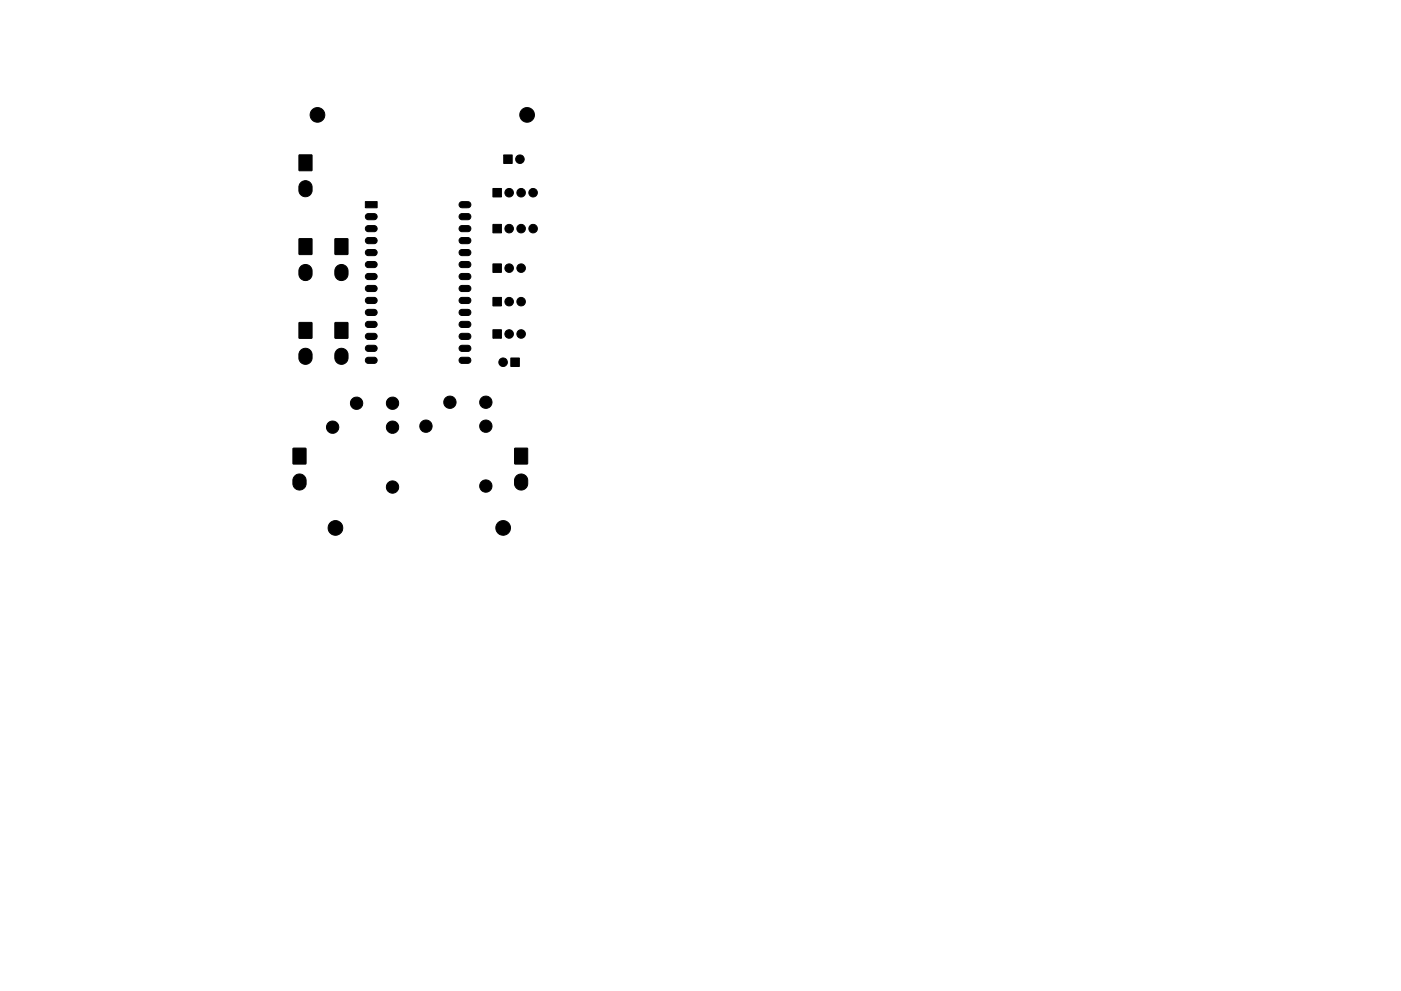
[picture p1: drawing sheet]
<svg xmlns="http://www.w3.org/2000/svg" width="297mm" height="210mm" viewBox="0 0 297 210" stroke-linecap="round" stroke-linejoin="round" font-family="sans-serif">
<g fill="#000" stroke="#000" stroke-width=".21">
<path d="M63.8 38.7a1.4 1.4 0 0 1 1.5-.3 1.4 1.4 0 0 1 .9 1.3v.7a1.4 1.4 0 0 1-1.4 1.3 1.4 1.4 0 0 1-1.4-1.3v-.9zM63.4 32.9h2.7v3.3h-2.7zM106.8 32.9h1.8v1.8h-1.8zM63.8 56.5a1.41 1.41 0 0 1 1.5-.3 1.41 1.41 0 0 1 .9 1.2v.8a1.4 1.4 0 0 1-1.4 1.3 1.4 1.4 0 0 1-1.4-1.3v-1zM63.4 50.7h2.7v3.3l-2.7-.1zM71.4 56.5a1.41 1.41 0 0 1 1.5-.3 1.41 1.41 0 0 1 .9 1.2v.8a1.4 1.4 0 0 1-1.4 1.3 1.4 1.4 0 0 1-1.4-1.3v-1zM71 50.7h2.8l-.1 3.3-2.7-.1zM77.6 58.2l.4-.2h1.3a.65 .65 0 0 1 .7 .7 .65 .65 0 0 1-.7 .6h-1.2a.65 .65 0 0 1-.6-.4 .65 .65 0 0 1 .1-.7zM77.6 55.7l.4-.2h1.3a.65 .65 0 0 1 .7 .6 .65 .65 0 0 1-.7 .7h-1.2a.65 .65 0 0 1-.6-.4 .65 .65 0 0 1 .1-.7zM77.6 53.1l.4-.2h1.3a.65 .65 0 0 1 .7 .7 .65 .65 0 0 1-.7 .6h-1.2a.65 .65 0 0 1-.6-.4 .65 .65 0 0 1 .1-.7zM77.6 50.6l.4-.2h1.3a.65 .65 0 0 1 .7 .6 .65 .65 0 0 1-.7 .7h-1.2a.65 .65 0 0 1-.6-.4 .65 .65 0 0 1 .1-.7zM77.6 48l.4-.1h1.3a.65 .65 0 0 1 .7 .6 .65 .65 0 0 1-.7 .7h-1.2a.65 .65 0 0 1-.6-.5 .65 .65 0 0 1 .1-.7z"/>
<path d="M77.6 45.5l.4-.2h1.3a.65 .65 0 0 1 .7 .7 .65 .65 0 0 1-.7 .6h-1.2a.65 .65 0 0 1-.6-.4 .65 .65 0 0 1 .1-.7zM77.5 42.8h2.5v1.3h-2.5zM97.5 58.2l.4-.2h1.3a.65 .65 0 0 1 .6 .7 .65 .65 0 0 1-.6 .6h-1.3a.65 .65 0 0 1-.5-.4 .65 .65 0 0 1 .1-.7zM97.5 55.7l.4-.2h1.3a.65 .65 0 0 1 .6 .6 .65 .65 0 0 1-.6 .7h-1.3a.65 .65 0 0 1-.5-.4 .65 .65 0 0 1 .1-.7zM97.5 53.1l.4-.2h1.3a.65 .65 0 0 1 .6 .7 .65 .65 0 0 1-.6 .6h-1.3a.65 .65 0 0 1-.5-.4 .65 .65 0 0 1 .1-.7zM97.5 50.6l.4-.2h1.3a.65 .65 0 0 1 .6 .6 .65 .65 0 0 1-.6 .7h-1.3a.65 .65 0 0 1-.5-.4 .65 .65 0 0 1 .1-.7zM97.5 48l.4-.1h1.3a.65 .65 0 0 1 .6 .6 .65 .65 0 0 1-.6 .7h-1.3a.65 .65 0 0 1-.5-.5 .65 .65 0 0 1 .1-.7zM97.5 45.5l.4-.2h1.3a.65 .65 0 0 1 .6 .7 .65 .65 0 0 1-.6 .6h-1.3a.65 .65 0 0 1-.5-.4 .65 .65 0 0 1 .1-.7zM97.5 43l.4-.2h1.3a.65 .65 0 0 1 .6 .6 .65 .65 0 0 1-.6 .7h-1.3a.65 .65 0 0 1-.5-.4 .65 .65 0 0 1 .1-.7zM104.5 56h1.8v1.8h-1.8zM104.5 47.6h1.8v1.8h-1.8zM104.5 40h1.8v1.8h-1.8z"/>
<path d="M63.8 74.3a1.4 1.4 0 0 1 1.5-.3 1.4 1.4 0 0 1 .9 1.2v.8a1.4 1.4 0 0 1-1.4 1.3 1.4 1.4 0 0 1-1.4-1.3v-1zM63.4 68.4l2.7 .1v3.3l-2.7-.1zM71.4 74.3a1.4 1.4 0 0 1 1.5-.3 1.4 1.4 0 0 1 .9 1.2v.8a1.4 1.4 0 0 1-1.4 1.3 1.4 1.4 0 0 1-1.4-1.3v-1zM71 68.4l2.8 .1-.1 3.3-2.7-.1zM77.6 76l.4-.2h1.3a.65 .65 0 0 1 .7 .6 .65 .65 0 0 1-.7 .7h-1.2a.65 .65 0 0 1-.6-.4 .65 .65 0 0 1 .1-.7zM77.6 73.4l.4-.1h1.3a.65 .65 0 0 1 .7 .6 .65 .65 0 0 1-.7 .7h-1.2a.65 .65 0 0 1-.6-.5 .65 .65 0 0 1 .1-.7zM77.6 70.9l.4-.2h1.3a.65 .65 0 0 1 .7 .7 .65 .65 0 0 1-.7 .6h-1.2a.65 .65 0 0 1-.6-.4 .65 .65 0 0 1 .1-.7zM77.6 68.4l.4-.2h1.3a.65 .65 0 0 1 .7 .6 .65 .65 0 0 1-.7 .7h-1.2a.65 .65 0 0 1-.6-.4 .65 .65 0 0 1 .1-.7zM77.6 65.8l.4-.2h1.3a.65 .65 0 0 1 .7 .7 .65 .65 0 0 1-.7 .6h-1.2a.65 .65 0 0 1-.6-.4 .65 .65 0 0 1 .1-.7zM77.6 63.3l.4-.2h1.3a.65 .65 0 0 1 .7 .6 .65 .65 0 0 1-.7 .7h-1.2a.65 .65 0 0 1-.6-.4 .65 .65 0 0 1 .1-.7zM77.6 60.7l.4-.1h1.3a.65 .65 0 0 1 .7 .6 .65 .65 0 0 1-.7 .7h-1.2a.65 .65 0 0 1-.6-.5 .65 .65 0 0 1 .1-.7zM97.5 76l.4-.2h1.3a.65 .65 0 0 1 .6 .6 .65 .65 0 0 1-.6 .7h-1.3a.65 .65 0 0 1-.5-.4 .65 .65 0 0 1 .1-.7z"/>
<path d="M97.5 73.4l.4-.1h1.3a.65 .65 0 0 1 .6 .6 .65 .65 0 0 1-.6 .7h-1.3a.65 .65 0 0 1-.5-.5 .65 .65 0 0 1 .1-.7zM97.5 70.9l.4-.2h1.3a.65 .65 0 0 1 .6 .7 .65 .65 0 0 1-.6 .6h-1.3a.65 .65 0 0 1-.5-.4 .65 .65 0 0 1 .1-.7zM97.5 68.4l.4-.2h1.3a.65 .65 0 0 1 .6 .6 .65 .65 0 0 1-.6 .7h-1.3a.65 .65 0 0 1-.5-.4 .65 .65 0 0 1 .1-.7zM97.5 65.8l.4-.2h1.3a.65 .65 0 0 1 .6 .7 .65 .65 0 0 1-.6 .6h-1.3a.65 .65 0 0 1-.5-.4 .65 .65 0 0 1 .1-.7zM97.5 63.3l.4-.2h1.3a.65 .65 0 0 1 .6 .6 .65 .65 0 0 1-.6 .7h-1.3a.65 .65 0 0 1-.5-.4 .65 .65 0 0 1 .1-.7zM97.5 60.7l.4-.1h1.3a.65 .65 0 0 1 .6 .6 .65 .65 0 0 1-.6 .7h-1.3a.65 .65 0 0 1-.5-.5 .65 .65 0 0 1 .1-.7zM104.5 70h1.8v1.8h-1.8zM104.5 63.1h1.8v1.8h-1.8zM108.3 76h1.8v1.8h-1.8zM62.1 95.1h2.8l-.1 3.3h-2.7zM109.1 95.1h2.8l-.1 3.3h-2.7zM62.5 101a1.4 1.4 0 0 1 1.5-.3 1.4 1.4 0 0 1 .9 1.2v.7a1.4 1.4 0 0 1-1.4 1.4 1.4 1.4 0 0 1-1.4-1.4v-.9z"/>
<path d="M109.5 101a1.4 1.4 0 0 1 1.5-.3 1.4 1.4 0 0 1 .9 1.2v.7a1.4 1.4 0 0 1-1.4 1.4 1.4 1.4 0 0 1-1.4-1.4v-.9z"/>
<circle cx="67.3" cy="24.4" r="1.56"/>
<circle cx="110.2" cy="33.8" r=".9"/>
<circle cx="111.8" cy="24.4" r="1.56"/>
<circle cx="107.9" cy="56.9" r=".9"/>
<circle cx="107.9" cy="48.5" r=".9"/>
<circle cx="108" cy="40.9" r=".9"/>
<circle cx="110.5" cy="56.9" r=".9"/>
<circle cx="110.5" cy="48.5" r=".9"/>
<circle cx="110.5" cy="40.9" r=".9"/>
<circle cx="113" cy="48.5" r=".9"/>
<circle cx="113" cy="40.9" r=".9"/>
<circle cx="106.7" cy="76.9" r=".9"/>
<circle cx="107.9" cy="64" r=".9"/>
<circle cx="108" cy="70.9" r=".9"/>
<circle cx="110.5" cy="64" r=".9"/>
<circle cx="110.5" cy="70.9" r=".9"/>
<circle cx="70.5" cy="90.6" r="1.31"/>
<circle cx="75.6" cy="85.6" r="1.31"/>
<circle cx="83.2" cy="85.6" r="1.31"/>
<circle cx="83.2" cy="90.6" r="1.31"/>
<circle cx="90.3" cy="90.4" r="1.31"/>
<circle cx="95.4" cy="85.3" r="1.31"/>
<circle cx="103" cy="90.4" r="1.31"/>
<circle cx="103" cy="85.3" r="1.31"/>
<circle cx="71.1" cy="112" r="1.56"/>
<circle cx="83.2" cy="103.3" r="1.31"/>
<circle cx="103" cy="103.1" r="1.31"/>
<circle cx="106.7" cy="112" r="1.56"/>
</g>
</svg>
